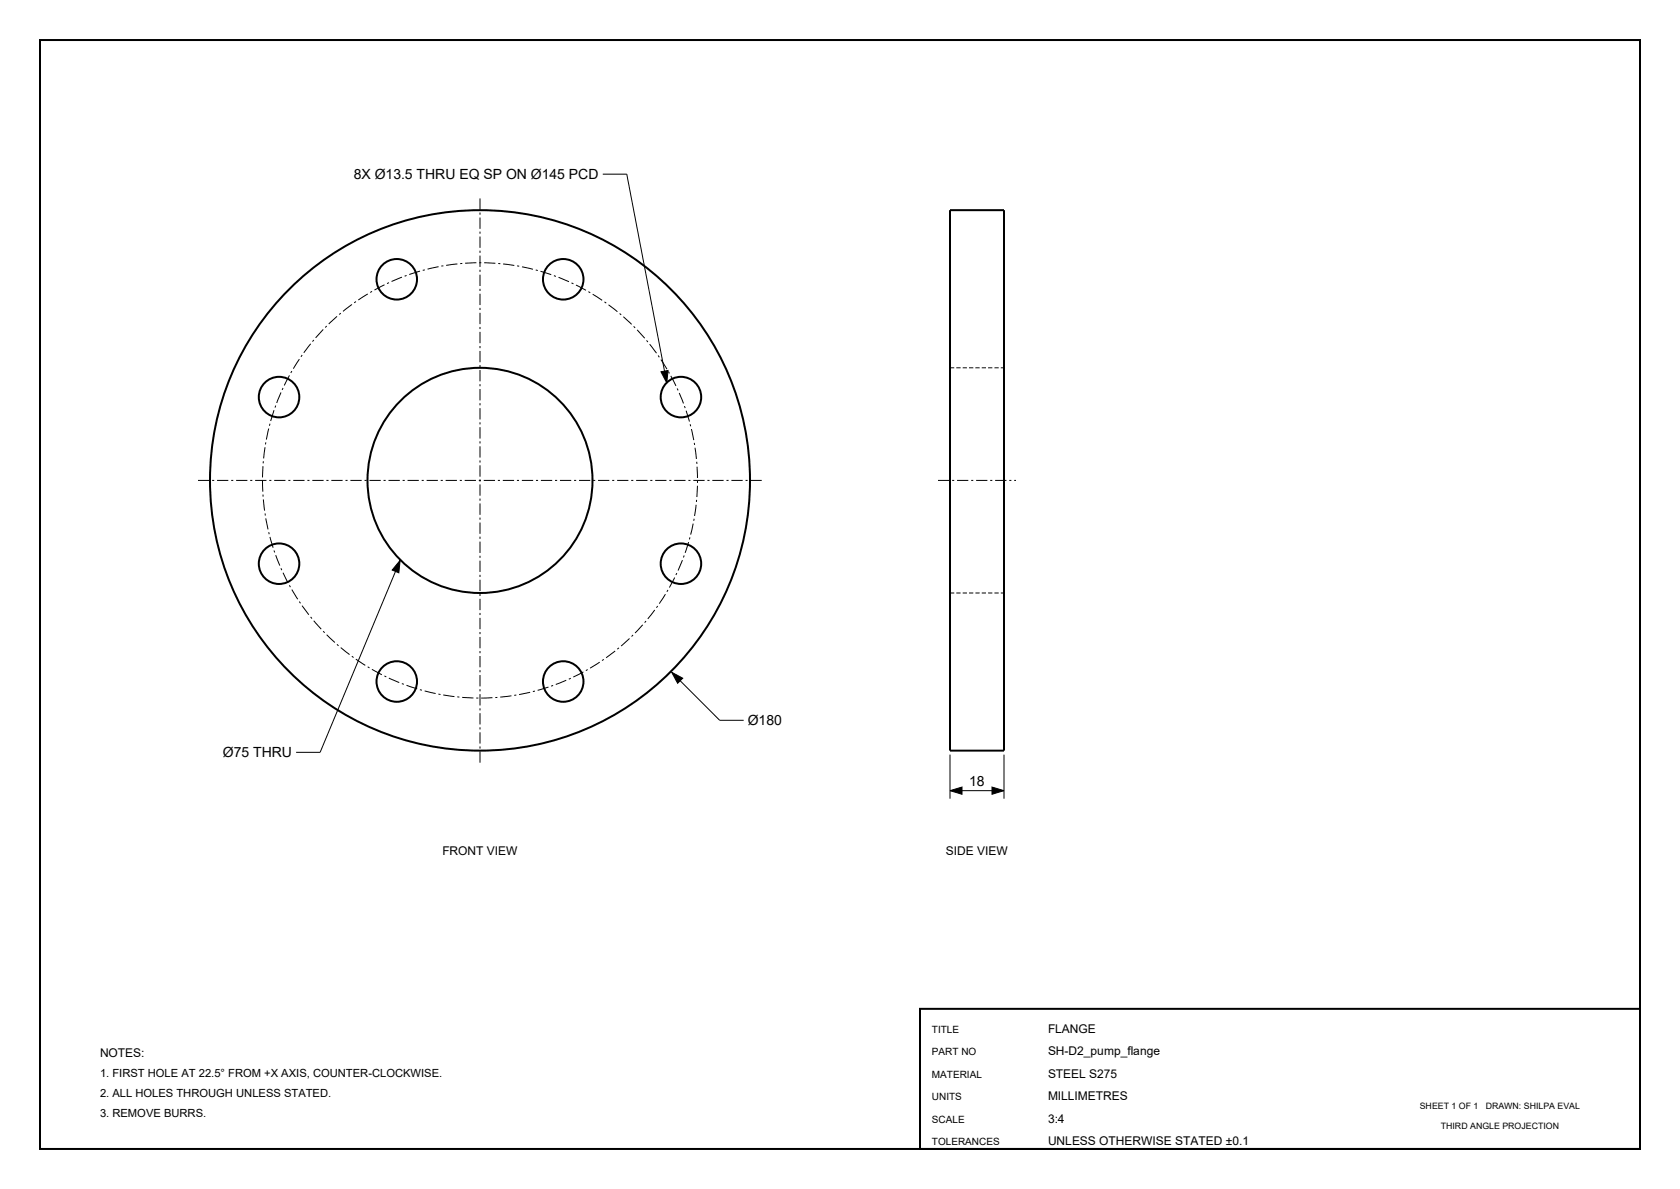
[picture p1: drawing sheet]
<svg xmlns="http://www.w3.org/2000/svg" width="420mm" height="297mm" viewBox="0 0 420 297" stroke-linecap="round" stroke-linejoin="round" font-family="sans-serif">
<defs><g id="words">
<g font-size="3.5">
<text x="88.4" y="44.7">8X Ø13.5 THRU EQ SP ON Ø145 PCD</text>
<text x="186.9" y="181.1">Ø180</text>
<text x="55.7" y="189.1">Ø75 THRU</text>
<text x="242.3" y="196.3">18</text>
</g>
<g font-size="3">
<text x="110.6" y="213.5">FRONT VIEW</text>
<text x="236.5" y="213.5">SIDE VIEW</text>
<text x="262" y="258">FLANGE</text>
<text x="262" y="263.6">SH­D2_pump_flange</text>
<text x="25" y="264">NOTES:</text>
<text x="262" y="269.2">STEEL S275</text>
<text x="262" y="274.8">MILLIMETRES</text>
<text x="262" y="280.4">3:4</text>
<text x="262" y="286">UNLESS OTHERWISE STATED ±0.1</text>
</g>
<g font-size="2.8">
<text x="25" y="269">1. FIRST HOLE AT 22.5° FROM +X AXIS, COUNTER­CLOCKWISE.</text>
<text x="25" y="274">2. ALL HOLES THROUGH UNLESS STATED.</text>
<text x="25" y="279">3. REMOVE BURRS.</text>
</g>
<g font-size="2.5">
<text x="233" y="258">TITLE</text>
<text x="233" y="263.6">PART NO</text>
<text x="233" y="269.2">MATERIAL</text>
<text x="233" y="274.8">UNITS</text>
<text x="233" y="280.4">SCALE</text>
<text x="233" y="286">TOLERANCES</text>
</g>
<g font-size="2.2">
<text x="355" y="277">SHEET 1 OF 1</text>
<text x="371.4" y="277">DRAWN: SHILPA EVAL</text>
<text x="360.2" y="282">THIRD ANGLE PROJECTION</text>
</g>
</g></defs>
<g fill="none" stroke="#000" stroke-width=".5">
<path d="M10 10h400v277h-400zM237.5 52.5h13.5v135h-13.5zM230 252h180v35h-180z"/>
<circle cx="99.2" cy="69.8" r="5.1"/>
<circle cx="140.8" cy="69.8" r="5.1"/>
<circle cx="69.8" cy="99.2" r="5.1"/>
<circle cx="170.2" cy="99.2" r="5.1"/>
<circle cx="120" cy="120" r="67.5"/>
<circle cx="120" cy="120" r="28.1"/>
<circle cx="69.8" cy="140.8" r="5.1"/>
<circle cx="170.2" cy="140.8" r="5.1"/>
<circle cx="99.2" cy="170.2" r="5.1"/>
<circle cx="140.8" cy="170.2" r="5.1"/>
</g>
<path d="M150.7 43.5h6l10 52.1M100 140l-20 47.9h-6M167.9 167.9l12 12h6M237.5 188.5v11M237.5 197.5h13.5M251 188.5v11" fill="none" stroke="#000" stroke-width=".25"/>
<path d="M165.2 92.9l1.8-.4-.3 3.1zM100 140l-.3 3.1-1.7-.7zM167.9 167.9l2.8 1.5-1.3 1.3zM237.5 197.5l3-.9v1.8zM248 196.6l3 .9-3 .9z" fill="#000" stroke="#000" stroke-width=".25"/>
<g fill="none" stroke="#000" stroke-width=".25" stroke-dasharray="2.8 .7 .5 .7" stroke-linecap="butt">
<path d="M49.5 120h141M234.5 120h19.5M120 190.5v-141"/>
<circle cx="120" cy="120" r="54.4"/>
</g>
<path d="M237.5 91.9h13.5M237.5 148.1h13.5" fill="none" stroke="#000" stroke-width=".25" stroke-dasharray="1.1 .5" stroke-linecap="butt"/>
<use href="#words"/>
</svg>
